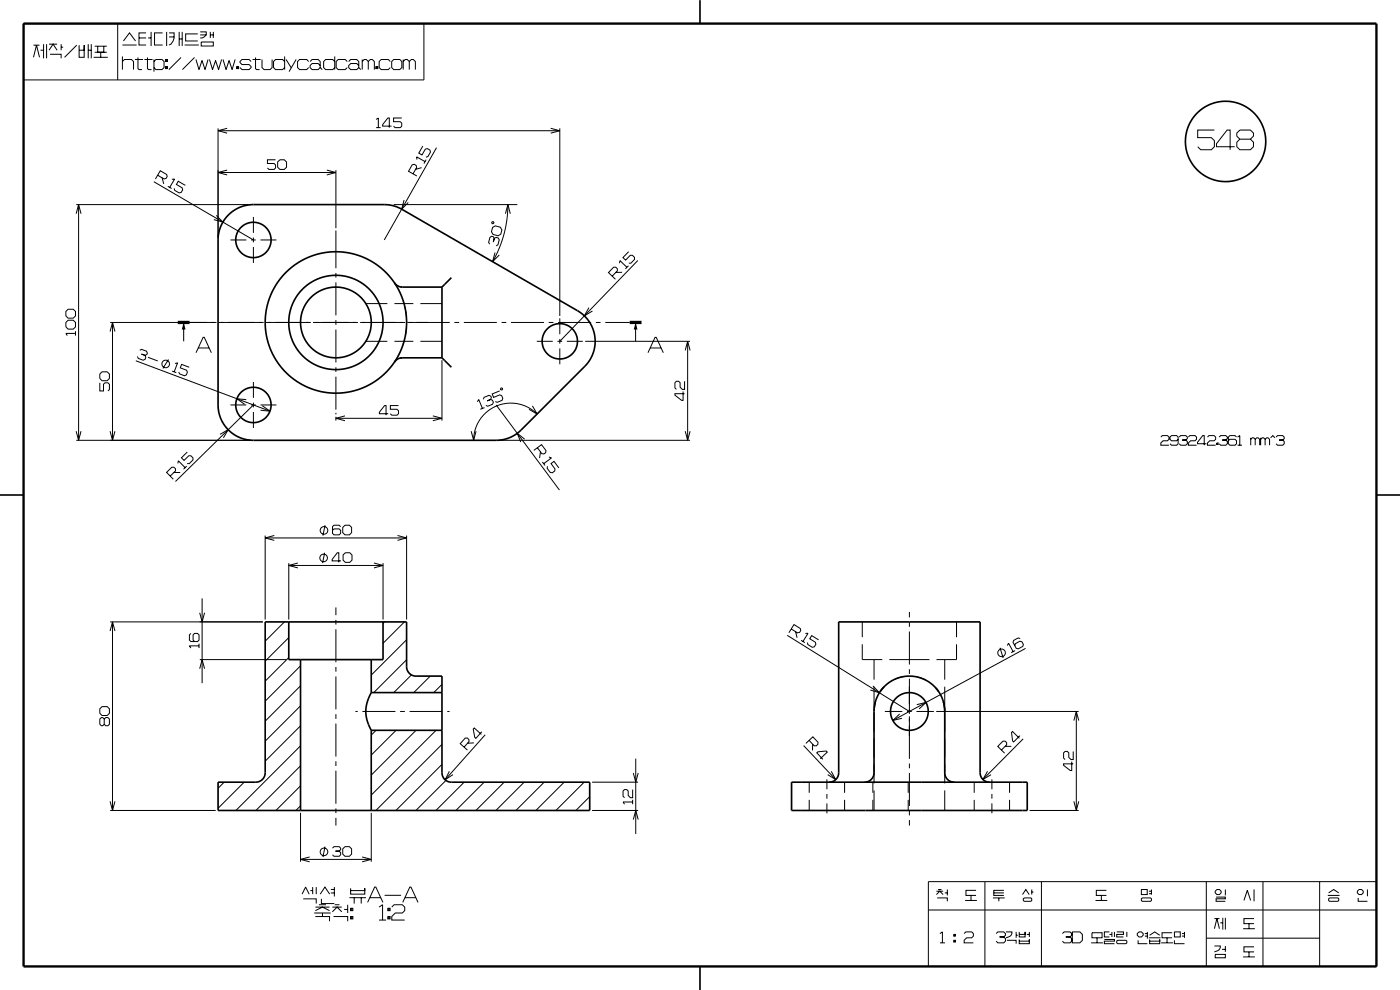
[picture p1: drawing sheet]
<svg xmlns="http://www.w3.org/2000/svg" width="297mm" height="210mm" viewBox="0 0 297 210" stroke-linecap="round" stroke-linejoin="round" font-family="sans-serif">
<g fill="none" stroke="#000" stroke-width=".21">
<path d="M5 5h84.9v12h-84.9zM7.1 12.2l.6-2.6 .7 2.6M7.1 9.6h1.3M8.6 10.7h.6M9.2 9.4v3M9.9 9.4v3M10.4 10.7l.9-1.3 .8 1.3M10.4 9.4h1.7M10.6 11.5h2.4v.9M13 9.4v1.3M13 10h.4M16.3 9.6l-2.6 2.6"/>
<path d="M16.8 9.6v2.6h1.1v-2.6v1.1h-1.1M18.7 10.7h.7M18.7 9.4v3M19.4 9.4v3M19.9 12.2h3M20.1 9.8h2.6M20.1 11.1h2.6M20.7 9.8v1.3h1.3v-1.3M21.4 11.1v1.1M25 5v12M26 13l.4-.4h1.5l.4 .4v1.8M26 9.5h3"/>
<path d="M26 12v2.8M26.2 8.7l1.3-1.7 1.3 1.7M28.6 12.6h1.7M29.3 12.2v2.3l.2 .3h.6M29.5 8.1h1.5M30.6 12.6h1.8M31 7h-1.5v2.5h1.5M31.3 12.2v2.3l.2 .3h.6M31.4 8.1h.7M32.1 6.8v3M32.7 13l.4-.4h1.3l.4 .4v1.3l-.4 .5h-1.3l-.4-.5M32.7 12.6v2.6"/>
<path d="M34.5 7h-1.7v2.5h1.7M35.1 14.1h.4v.4h-.4zM35.1 12.6h.4v.4h-.4zM35.3 12.6v.4M35.3 14.1v.4M35.4 6.8v3M35.9 7h1a2.26 2.26 0 0 1-1 2.5M35.9 7.8h1M38 6.8v3M38 8.3h.7M38.4 12.2l-2.6 2.6M38.7 6.8v3"/>
<path d="M39.2 9.5h3M41.3 12.2l-2.6 2.6M41.6 12.6l.6 2.2 .7-2 .6 2 .6-2.2M42 7.2h-2.6v1.5h2.6M42.5 6.8h1.3a1.12 1.12 0 0 1-1.3 1.3M42.5 7.4h1.3M42.7 8.9h2.6v.9h-2.6zM44.4 12.6l.7 2.2 .6-2 .7 2 .6-2.2M44.6 6.8v1.3M44.6 7.4h.7M45.3 6.8v1.3M47.3 12.6l.7 2.2 .6-2 .6 2 .7-2.2"/>
<path d="M50.2 14.1h.4v.4h-.4zM50.4 14.1v.4M53.3 13l-.5-.4h-1.5l-.4 .4v.3l.4 .4h1.5l.5 .4v.2l-.5 .5h-1.5l-.4-.5M53.6 12.6h1.7M54.2 12.2v2.3l.2 .3h.7M55.6 12.6v1.7l.4 .5h1.3l.4-.5v-1.7M60.4 13l-.4-.4h-1.5l-.5 .4v1.3l.5 .5h1.5l.4-.5M60.4 12v2.8M60.7 12.6l1.1 1.7M62.8 12.6l-1.5 2.6M65.5 13l-.4-.4h-1.5l-.5 .4v1.3l.5 .5h1.5l.4-.5M65.8 13l.4-.4h1.3l.4 .4v1.3l.5 .5"/>
<path d="M67.9 13.9l-.4-.4h-1.3l-.4 .4v.4l.4 .5h1.3l.4-.5M71 13l-.4-.4h-1.5l-.4 .4v1.3l.4 .5h1.5l.4-.5M71 12v2.8M73.7 13l-.5-.4h-1.5l-.4 .4v1.3l.4 .5h1.5l.5-.5M74 13l.4-.4h1.3l.4 .4v1.3l.4 .5M76.1 13.9l-.4-.4h-1.3l-.4 .4v.4l.4 .5h1.3l.4-.5M76.8 13l.5-.4h.4l.4 .4v1.8M76.8 12.6v2.2M78.1 13l.5-.4h.4l.4 .4v1.8M79.7 14.1h.4v.4h-.4zM79.9 14.1v.4M82.8 13l-.4-.4h-1.5l-.5 .4v1.3l.5 .5h1.5l.4-.5"/>
<path d="M83.5 12.6h1.3l.4 .4v1.3l-.4 .5h-1.3l-.4-.5v-1.3zM85.5 13l.5-.4h.4l.4 .4v1.8M85.5 12.6v2.2M86.8 13l.5-.4h.4l.4 .4v1.8M32.6 38.5l21.2 12.4M33.4 37.2l1.4 .8 .4-.2 .3-.4-.1-.4-1.4-.8-1 1.8M34.4 37.7l.3 1.3M35.6 39.5l.8 .5M36.5 38h.5l-1 1.8M39.3 39.3l-1.5-.8-.4 .6 1.2 .7 .2 .5-.4 .5-.4 .1-.9-.5-.2-.5M46.3 27.2v23.2M46.3 27.7h72.5"/>
<path d="M46.3 36.6h25M48.2 27.2l-1.9 .5 1.9 .5M48.2 36.1l-1.9 .5 1.9 .5M58.5 33.9h-1.8v.8h1.4l.4 .3v.6l-.4 .3h-1.1l-.3-.3M59.4 33.9h.9l.5 .5v1.1l-.5 .4h-.9l-.5-.4v-1.1zM69.3 36.1l2 .5-2 .5M71.3 36.1v12.3M79.8 25.3l.5-.3v2.1M79.8 27.1h.9M83.1 26.8h-1.9v-.4l1.1-1.4h.3v2.1M85.2 25h-1.7v.8h1.4l.3 .3v.7l-.3 .3h-1.1l-.3-.3M87.6 36.9l.8-1.4-.1-.4-.4-.3-.5 .2-.7 1.3 1.7 1"/>
<path d="M88.4 33.8v-.5l1.8 1M89.4 35.6l-1.2 .3M89.7 31l-.9 1.5 .7 .4 .7-1.3 .5-.1 .5 .3 .1 .5-.5 .9-.5 .1M90.4 33.9l-.5 .8M92.6 31.3l-11.1 19.6M116.8 27.2l2 .5-2 .5M118.8 27.2v39.8M257.6 27.6h-3.5v1.6h2.9l.6 .6v1.3l-.6 .7h-2.3l-.6-.7M261.9 31.1h-3.8v-.6l2.2-2.9h.7v4.2M263 27.6h2.3l.6 .6v.7l-.6 .6h-2.3l-.6-.6v-.7zM263 29.5l-.6 .7v.9l.6 .7h2.3l.6-.7v-.9l-.6-.7M16.2 45.3l.5-1.9 .5 1.9"/>
<path d="M16.2 43.4h37.1M16.7 43.4v50M45.9 45.7l1.4 1.4-1.9-.5M48.9 50.9h3.4M53.3 50.9h1M53.8 46v3.4M53.8 50.4v1M53.8 52.4v3.4M55.3 50.9h3.3M71.3 48.9v8M71.3 57.9v1M71.3 59.9v7"/>
<path d="M83.5 43.4h26.2M85.7 42.4l-.5 2 1.4-1.5M103.9 51.8l-.2-.4 .2-1.1 .4-.2 .3 .1 .3 .4-.3 .7 .3-.7 .3-.2 .5 .1 .2 .4-.3 1-.4 .3M104.4 47.1l.3-.1v.4h-.3zM104.5 48.2l.6-.3 1 .3 .4 .6-.3 .9-.5 .3-1.1-.3-.3-.5zM105 53.6l-.5 1.9 1.4-1.4M107.2 45.3l.5-1.9 .6 1.9M107.7 43.4l-.2 3.4-.6 3-1 2.8-1.4 2.9M129.9 58.6l1.1-1.2v-.4l-.4-.3h-.4l-1.1 1.1 1.5 1.4M131.4 55.8l.1-.5 1.5 1.4M132 57.8h-1.4M133.3 56.4l-.6 .6"/>
<path d="M133.4 53.4l-1.2 1.2 .5 .6 1-1h.5l.4 .4v.4l-.8 .8h-.4M135.3 55.3l-16.5 17.1M14 68.4l.4-.5h1.1l.5 .5v.9l-.5 .5h-1.1l-.4-.5zM14 66.1l.4-.5h1.1l.5 .5v.9l-.5 .5h-1.1l-.4-.5zM16 70.7h-2l.3 .5M16 70.3v.9M21.2 79.3l.4-.4h1.1l.5 .4v1l-.5 .5h-1.1l-.4-.5zM23.4 70.3l.5-1.9 .5 1.9M23.4 68.4h16.2M23.9 68.4v25M28.8 76.5l28.5 10.7M29.6 74.3l.5-.2 1 .4 .2 .4-.1 .3-.4 .2-.8-.3 .8 .3 .1 .4-.1 .4-.4 .2-1.1-.4-.1-.4"/>
<path d="M31.4 75.8l2.1 .8M35.7 76.2l-1.1 2M36.5 78.7l.9 .4M37.1 77.1l.6-.1-.7 1.9M39 68.4v4M40.1 68.4h5.8M40.1 77.9l-1.6-.6-.3 .7 1.4 .5 .2 .4-.3 .6-.4 .2-1-.4-.2-.4M41.6 74.8l1.5-3.2h.2l1.5 3.2M42.1 73.8h2.2M46.4 68.4h9.5M56.4 68.4h9.5M66.4 68.4h9.5"/>
<path d="M71.3 67.9v1M71.3 69.9v7M71.3 77.9v1M71.3 79.9v7M76.4 68.4h9.5M77.6 72.4h4.6M77.6 64.4h4.6M83.7 72.4h4M83.7 64.4h4M83.7 60h.1M84.9 60.8l.5 .1M85.6 72.7l-.1 .3"/>
<path d="M85.7 64.3v.1M85.9 65.2l.3 2M86.2 69.3l-.2 1.9M86.4 68.4h9M89.2 72.4h4.6M89.2 64.4h4.6M93.8 76.4v12.8M96.4 68.4h1M98.4 68.4h7M106.4 68.4h1M108.4 68.4h7M113.9 72.4h3.4"/>
<path d="M116.4 68.4h1M118.3 72.4h1M118.4 68.4h7M118.8 67.5v3.4M118.8 71.9v1M118.8 73.9v3.4M120.3 72.4h3.3M124.1 72.4h22.3M124.9 65.3l-.9 1.7 1.7-1M126.4 68.4h1M128.4 68.4h5.2M134.8 68.4v4"/>
<path d="M137.5 74.8l1.5-3.2h.2l1.5 3.2M138 73.8h2.2M145.4 74.3l.5-1.9 .5 1.9M145.9 72.4v21M16.2 91.5l.5 1.9 .5-1.9M16.2 93.4h37.1M21.2 81.2v1.7h.8v-1.4l.3-.3h.6l.3 .3v1.1l-.3 .3M23.4 91.5l.5 1.9 .5-1.9M37.7 98.3l.1-.6 1.5 1.5M39.6 98.9l-.7 .6M39.7 95.9l-1.2 1.2 .5 .6 1.1-1h.4l.4 .4v.5l-.8 .7h-.4M46.7 92.1l1.7-.9-1 1.7"/>
<path d="M48.9 85.9h3.4M52.2 84.8l-2-.2 1.7 1.1M53.3 85.9h1M53.8 81v3.4M53.8 85.4v1M53.8 87.4v3.4M53.8 85.9l-16.6 16.2M55.3 85.9h3.3M55.6 86.1l1.7 1.1-2-.2M71.3 87.6v.3M71.3 88.4v.8M71.3 88.7h22.5"/>
<path d="M73.2 88.2l-1.9 .5 1.9 .5M82.4 87.8h-1.9v-.4l1.1-1.4h.3v2.1M84.5 86h-1.7v.8h1.4l.3 .3v.7l-.3 .3h-1.1l-.3-.3M91.8 88.2l2 .5-2 .5M100 91.5l.5 1.9 .5-1.9M101.3 85.2l.3-.4 .7 1.8M102.5 84.7l.2-.4 1-.4 .4 .1 .1 .3-.1 .4-.8 .3 .8-.3 .4 .2 .2 .4-.2 .5-1 .4-.4-.2M102.8 86.5l-.9 .3M105.3 85.9l13.4 18.1M105.8 93.4h40.6M106 82.9l-1.6 .7 .3 .7 1.3-.5 .4 .1 .3 .6-.2 .4-1 .4-.4-.1M106.2 82.3l.4 .1-.1 .3h-.3z"/>
<path d="M111.3 93.2l-1.6-1.3 .8 1.9M112.9 86.1l1 1.7-1.7-1M113.9 87.8a7.9 7.9 0 0 0-8.6-1.7 7.9 7.9 0 0 0-4.8 7.3M114 95l.9 1.2 .5 .1 .4-.3v-.4l-.9-1.3-1.7 1.2M114.7 95.9l-.2 1.3M115.1 98l.5 .7M116.1 98.9v.4l.6 .9 .5 .1 .5-.4v-.4l-.8-1.2 .6-.4 1.1 1.4M116.4 96.9l.6 .2-1.7 1.3M144.9 83v1.9h-.3l-1.4-1.1v-.3h2M145.2 80.9v1.7h-.4l-.5-.5v-.9l-.3-.3h-.5l-.3 .3v1.1l.3 .3M145.4 91.5l.5 1.9 .5-1.9M246.3 92.7l.3-.3h1.1l.3 .3v.5l-.3 .3h-1l-.4 .5v.4h1.7"/>
<path d="M249.9 93.2l-.3 .3h-1.1l-.3-.3v-.5l.3-.3h1.1l.3 .3v1.4l-.3 .3h-1.1l-.3-.3M250.2 92.7l.3-.3h1.1l.3 .3v.3l-.3 .3h-.8h.8l.3 .4v.4l-.3 .3h-1.1l-.3-.3M252.1 92.7l.3-.3h1.1l.3 .3v.5l-.3 .3h-.9l-.5 .5v.4h1.7M255.9 94.1h-1.8v-.3l1.1-1.4h.3v2M256.2 92.7l.3-.3h1.1l.3 .3v.5l-.3 .3h-1l-.4 .5v.4h1.7M258.1 94h.3v.3h-.3zM258.3 94v.3M258.6 92.7l.4-.3h1.1l.3 .3v.3l-.3 .3h-.8h.8l.3 .4v.4l-.3 .3h-1.1l-.4-.3M262.3 92.7l-.3-.3h-1.1l-.3 .3v1.4l.3 .3h1.1l.3-.3v-.6l-.3-.3h-1.1l-.3 .3M262.5 92.7l.5-.3v2M262.5 94.4h1M265.3 93.2l.4-.3h.3l.3 .3v1.2"/>
<path d="M265.3 92.9v1.5M266.3 93.2l.3-.3h.3l.3 .3v1.2M267.4 93.2l.4-.3h.3l.3 .3v1.2M267.4 92.9v1.5M268.4 93.2l.3-.3h.3l.3 .3v1.2M269.5 92.9l.5-.5 .5 .5M270.7 92.7l.3-.3h1.1l.3 .3v.3l-.3 .3h-.8h.8l.3 .4v.4l-.3 .3h-1.1l-.3-.3M36.1 101l1.1-1.1v-.5l-.3-.3h-.4l-1.2 1.1 1.5 1.5M36.9 100.2h1.3M56.3 113.6v17.8M56.3 114.1h30M58.2 113.6l-1.9 .5 1.9 .5"/>
<path d="M61.3 119.4v12M61.3 119.9h20M63.2 119.4l-1.9 .5 1.9 .6M68.9 117.2l-.5 2.2M69 111.4l-.5 2.2M72.3 111.7l-.3-.3h-1.1l-.4 .3v1.4l.4 .4h1.1l.3-.4v-.6l-.3-.3h-1.1l-.4 .3M72.3 119h-1.8v-.3l1.1-1.5h.3v2.1M72.7 111.9l.5-.5h.9l.5 .5v1.1l-.5 .5h-.9l-.5-.5zM72.8 117.7l.5-.5h.9l.5 .5v1.1l-.5 .5h-.9l-.5-.5zM79.3 119.4l2 .5-2 .6M81.3 119.4v12M84.3 113.6l2 .5-2 .5"/>
<path d="M86.3 113.6v17.8M23.4 133.9l.5-2 .5 2M23.4 131.9h32.4M23.9 131.9v40M40.5 134.4l-.3 .3v1.1l.3 .3h1.4l.3-.3v-1.1l-.3-.3h-.6l-.3 .3v1.1l.3 .3M42.2 137h-2l.3 .5M42.2 136.5v1M42.4 130l.5 1.9 .5-1.9M42.4 139.9h18.4M42.9 126.9v18M60.3 131.9l-4 4.1M61.3 139.5l-5 5"/>
<path d="M61.3 135.2l-5 5.1M71.3 128.9v1.6M71.3 131.5v1M71.3 133.5v7M81.6 131.9l-.3 .3M85.8 131.9l-4.5 4.6M86.3 139.9l-7 7M86.3 135.7l-7.5 7.5M167 134.8l25.9 16.1M167.9 133.4l1.3 .8 .4-.1 .3-.4-.1-.4-1.4-.8-1 1.7M168.8 134l.3 1.3M169.9 135.8l.8 .5"/>
<path d="M170.9 134.4l.5-.1-1.1 1.8M173.7 135.7l-1.5-.9-.4 .7 1.2 .7 .1 .5-.4 .5-.4 .1-.9-.6-.1-.4M182.9 136.7v3.2h4.3M182.9 131.9v3.3M185.4 139.9v4.3M188.7 139.9h8.5M192.9 129.8v1.2M192.9 132v1M192.9 134v7M200.4 139.9v4.3M202.9 136.7v3.2h-4.2M202.9 131.9v3.3"/>
<path d="M212.1 137.4l.7 2.2M213.7 136.9l.3-.5 .9 1.8M215.3 138l-.8 .5M216.4 135.4l-.4-.1-1 .5-.1 .5 .7 1.2 .4 .1 1-.5 .1-.4-.3-.6-.4-.1-1 .5-.1 .5M217.6 137.5l-28.2 15.3M21.2 152.5l.3-.3h.3l.3 .3v1.1l-.3 .3h-.3l-.3-.3zM21.2 150.4l.4-.5h1.1l.5 .5v.9l-.5 .5h-1.1l-.4-.5zM22.1 152.5l.3-.3h.5l.3 .3v1.1l-.3 .3h-.5l-.3-.3M42.4 141.8l.5-1.9 .5 1.9M63.8 158.2l-13.8 13.7M63.8 154l-7.5 7.5M63.8 149.7l-7.5 7.5"/>
<path d="M63.8 145.5l-7.5 7.5M63.8 141.2l-7.5 7.5M71.3 141.5v1M71.3 143.5v7M71.3 151.5v1M71.3 153.5v7M75.4 150.9h.5M76.9 150.9h7M79.8 154.9l-1 1M84 154.9l-5.2 5.3M84.9 150.9h1M86.9 150.9h7"/>
<path d="M87.3 143.2l-3.8 3.7M88.3 154.9l-9.5 9.5M91.3 143.4l-3.5 3.5M92.5 154.9l-13.7 13.8M93.8 145.2l-1.8 1.7M93.8 157.9l-14.1 14M94.9 150.9h.5M98.5 158.5l1-1.2v-.4l-.4-.3h-.4l-1.1 1.2 1.6 1.3M100.5 157.6l-1.3 .1M102.2 155.2l-1.2 1.4-.3-.2-.3-1.7 .2-.3 1.5 1.4M102.9 155.9l-8.5 9.5M170.5 158.2l6.8 7.2"/>
<path d="M171.6 157.1l1.1 1.1h.5l.3-.3v-.5l-1.1-1.1-1.4 1.4M172.4 157.9v1.3M185.2 145.5l1.4 1.5-2-.6M185.4 145.7v4M185.4 151.2v4M185.4 156.7v4M185.5 150.2l-.1 .7M187.7 150.9h3.7M188.9 144.6h.1M190.9 151.5l-1.5 1.3 2-.4M191.8 143.5l-2 .6M192.4 150.9h1"/>
<path d="M192.9 142v1M192.9 144v7.4M192.9 152v9M194.4 143.6h.1M194.4 150.9h3.7M194.5 149.5l1.9-.5-1.4 1.4M194.5 143.6l1.9 .7M198.6 150.9h30.2M200.4 145.7v4M200.4 151.2v4M200.4 156.7v4M212.4 159.1l1.2-1.1v-.5l-.4-.3h-.4l-1.1 1.1 1.4 1.5"/>
<path d="M214.6 158.3h-1.4M216.4 156l-1.4 1.4-.2-.2-.2-1.8 .2-.2 1.5 1.4M217.1 156.7l-8.6 8.6M227.7 159.4v1.7h-.5l-.5-.5v-.9l-.3-.3h-.5l-.3 .3v1.1l.3 .3M227.8 152.9l.5-2 .6 2M228.3 150.9v21M23.4 170l.5 1.9 .5-1.9M23.4 171.9h22.4M47.6 165.9l-1.3 1.3M51.8 165.9l-5.5 5.6M63.8 170.9l-1 1M63.8 166.7l-5.3 5.2"/>
<path d="M63.8 162.4l-9.5 9.5M63.8 172.4v10.4M69 179.6l-.5 2.2M70.5 179.9l.4-.3h1.1l.3 .3v.3l-.3 .3h-.8h.8l.3 .4v.4l-.3 .3h-1.1l-.4-.3M71.3 161.5v1M71.3 163.5v7M71.3 171.5v1M71.3 173.5v1.6M73.2 179.6h.9l.5 .5v1.1l-.5 .4h-.9l-.5-.4v-1.1zM78.8 172.4v10.4M93.8 162.1l-9.8 9.8M94.6 165.5l-6.4 6.4"/>
<path d="M95.3 163.6l-.9 1.8 1.7-1.1M98.5 165.9l-6 6M102.7 165.9l-6 6M107 165.9l-6 6M111.2 165.9l-6 6M115.4 165.9l-6 6M119.7 165.9l-6 6M123.9 165.9l-6 6M125.1 169l-2.9 2.9M125.6 171.9h9.8M125.6 165.9h9.8M134.2 167.5v1.7h-.5l-.4-.5v-.9l-.3-.3h-.5l-.3 .3v1.1l.3 .3"/>
<path d="M134.2 170.1h-2l.3 .5M134.2 169.7v.9M134.4 164l.5 1.9 .5-1.9M134.4 173.8l.5-1.9 .5 1.9M134.9 160.9v16M171.7 165.9v2.3M171.7 169.7v2.2M174 160.9l1.5-1.4-.2-.2-1.8 .2-.2 .2 1.3 1.4M175.4 165.3v2.1M175.4 168.4v1M175.4 170.4v2.1M176.3 163.6l1 1.8-1.7-1.1"/>
<path d="M179.2 165.9v2.3M179.2 169.7v2.2M185.2 165.9v2.3M185.2 169.7v2.2M185.4 162.2v4M185.4 167.7v4.2M192.7 165.9v2.3M192.7 169.7v2.2M192.9 162v1M192.9 164v7M192.9 172v1M192.9 174v1.1"/>
<path d="M200.4 162.2v4M200.4 167.7v4.2M206.7 165.9v2.3M206.7 169.7v2.2M209.5 163.6l-1 1.7 1.7-1M210.4 165.3v2.1M210.4 168.4v1M210.4 170.4v2.1M214.2 165.9v2.3M214.2 169.7v2.2M218.4 171.9h10.4M227.4 161.6v1.8h-.4l-1.4-1.1v-.3h2.1"/>
<path d="M227.8 170l.5 1.9 .6-1.9M63.8 182.3h15M64.1 189.7l.7-1.5 .8 1.5M64.3 190.7h2.8v1M65.7 181.8l-1.9 .5 1.9 .5M65.8 188.9h.5M66.3 188.2v1.5M66.7 193.7h3.5M66.9 194.4h3v1M66.9 193.2l1.5-.8 1.5 .8M66.9 192.4h3M67.1 188.2v1.5"/>
<path d="M67.7 191.9h1.5M67.9 189.7l1-1.5 1 1.5M68.2 190.7v1h2.7M68.4 193.7v.7M70.2 189.4h.7M70.2 188.7h.7M70.5 193.4l1-1 1 1M70.5 192.4h2M70.8 194.4h3v1M70.9 188.2v2M71 191.9h1M73 192.9h.8"/>
<path d="M73.8 191.9v1.8M74.1 190.4h3.5M74.4 194.4h.5v.5h-.5zM74.4 192.7h.5v.5h-.5zM74.4 188.4v1.3h3v-1.3v.5h-3M74.6 192.7v.5M74.6 194.4v.5M75.1 190.4v1.3M76.6 190.4v1.3M76.8 181.8l2 .5-2 .5M78 191.4l1.5-3.2h.2l1.5 3.2M78.5 190.4h2.2"/>
<path d="M80.4 192.4l.8-.5v3.3M80.4 195.2h1.5M81.6 189.9h3.5M82.3 194.4h.5v.5h-.5zM82.3 192.7h.5v.5h-.5zM82.5 192.7v.5M82.5 194.4v.5M83.1 192.4l.5-.5h1.8l.5 .5v.8l-.5 .5h-1.5l-.8 .7v.8h2.8M85.4 191.4l1.5-3.2h.3l1.5 3.2M85.9 190.4h2.3M196.9 187h95.1v18h-95.1zM196.9 193h95.1"/>
<path d="M198.6 189.8l.8-.8 .7 .8M198.6 189h1.5M198.8 190.5h2.2v.7M199 188.7h.7M199.4 198l.5-.3v2.3M200.4 189.4h.6M201 188.7v1.2M202.3 199.5h.4v.3h-.4zM202.3 198.2h.4v.4h-.4zM202.5 198.2v.4M202.5 199.5v.3M204.5 198l.4-.3h1.2l.4 .3v.6l-.4 .3h-1l-.6 .6v.5h2"/>
<path d="M204.7 191h2.5M206 189.9v1.1M207.1 188.9h-2.2v1h2.2M208.9 187v18M210.6 190.5h2.5M210.8 189.4h2.2M211.3 198l.4-.3h1.2l.4 .3v.4l-.4 .3h-.9h.9l.4 .4v.5l-.4 .4h-1.2l-.4-.4M211.9 190.5v.7M213 188.9h-2.2v1h2.2M213.4 197.7h1.3a1.16 1.16 0 0 1-1.3 1.2M213.6 199.5h2v.7M215.6 197.7v1.2"/>
<path d="M215.6 198.4h.3M216.2 199.3v.9h2.2v-.9v.3h-2.2M216.2 197.7v1h1.3v-1v.5h-1.3M216.9 189.8l.7-1.1 .7 1.1M217.1 190.7l.2-.2h1.4l.2 .2v.3l-.2 .2h-1.4l-.2-.2zM217.8 198.2h.6M218.4 197.7v1M218.9 189.2h.3M218.9 188.7v1.1M220.9 187v18M225.4 198l.3-.3h1.3l.4 .3v.4l-.4 .3h-.9h.9l.4 .4v.5l-.4 .4h-1.3l-.3-.4M227.5 197.7h1.6l.5 .5v1.3l-.5 .5h-1.6z"/>
<path d="M231.7 197.9h2.1v1h-2.1zM232.4 191h2.5M232.7 198.9v1.1M233.6 189.9v1.1M234.3 199.3h2.1v.3h-2.1v.6h2.1M234.7 188.9h-2.1v1h2.1M235.4 197.7h-1.1v1h1.1M235.4 198.2h.5M235.9 197.7v1M236.4 197.7v1M236.9 199.6l.2-.1h1.8l.1 .1v.4l-.1 .2h-1.8l-.2-.2zM236.9 197.7h1.4v.5h-1.4v.5h1.4"/>
<path d="M239 197.7v1M241.3 198l.3-.3h.6l.3 .3v.4l-.3 .3h-.6l-.3-.3zM241.4 199.5v.7h2M242.1 188.7h1.3v1.1h-1.3zM242.3 190.5h1.8l.2 .2v.3l-.2 .2h-1.8l-.2-.2v-.3zM242.9 198h.5M242.9 198.6h.5M243.4 197.7v1.4M243.7 198.9h2.5M243.7 189h.6M243.7 189.6h.6M243.9 199.3v.9h2.1v-.9v.3h-2.1"/>
<path d="M243.9 198.4l1.1-.7 1 .7M244.3 188.7v1.1M247.6 198.9v1.1M248.7 197.9h-2.2v1h2.2M249.1 199.5v.7h2.2M249.1 197.7h1.3v1h-1.3zM250.7 198h.6M250.7 198.6h.6M251.3 197.7v1.2M255.9 199h24.1M255.9 187v18M257.6 197l.6-2.1 .5 2.1"/>
<path d="M257.6 194.9h1.1M258 190.3h1.9v.4h-1.9v.5h1.9M258.2 188.7h.5l.4 .3v.4l-.4 .4h-.5l-.4-.4v-.4zM258.9 195.8h.5M259.4 194.7v2.5M259.9 188.7v1.2M259.9 194.7v2.5M263.7 197h2.5M263.9 191l.7-2.1 .7 2.1M265 195.9v1.1M266 194.9h-2.1v1h2.1M266 188.7v2.5"/>
<path d="M267.9 187v18M280 187v18M281.7 189.9h2.5M281.9 189.4l1-.7 1.1 .7M282 190.5h1.8l.2 .2v.3l-.2 .2h-1.8l-.1-.2v-.3zM288.1 190.5v.7h2M288.3 188.7h.5l.4 .3v.4l-.4 .4h-.5l-.3-.4v-.4zM290.1 188.7v1.4M199.4 200h1.1M231.5 200h2.5M246.3 200h2.5M257.6 200.7h1.3a1.17 1.17 0 0 1-1.3 1.2"/>
<path d="M257.8 202.4h2.1v.8h-2.1zM259.2 201.4h.7M259.9 200.7v1.2M263.7 203h2.5M265 201.9v1.1M266 200.8h-2.1v1.1h2.1"/>
<circle cx="35.2" cy="77.2" r=".81"/>
<circle cx="68.7" cy="118.3" r=".8"/>
<circle cx="68.7" cy="112.5" r=".8"/>
<circle cx="212.5" cy="138.5" r=".81"/>
<circle cx="68.7" cy="180.7" r=".81"/>
</g>
<g fill="none" stroke="#000" stroke-width=".35">
<path d="M148.5 0v5M48.4 45.7a7.5 7.5 0 0 1 5.4-2.3h27.7a7.5 7.5 0 0 1 3.8 1l37.2 21.5a7.5 7.5 0 0 1 1.6 11.8l-13.5 13.5a7.5 7.5 0 0 1-5.3 2.2h-51.5a7.5 7.5 0 0 1-7.5-7.5v-35a7.5 7.5 0 0 1 2.1-5.2zM95.8 58.9l-2 2M83.7 60a2.01 2.01 0 0 0 1.7 .9h8.4M85.4 75.9a1.99 1.99 0 0 0-1.7 .9M85.4 75.9h-.5M85.4 75.9h8.4M93.8 75.9l2 2M93.8 60.9v15M0 105h5M292 105h5M56.3 131.9h30v9.6l.3 1 .6 .6 .8 .3h5.8v20.5a2 2 0 0 0 2 2h29.3v6h-78.8v-6h8a2 2 0 0 0 2-2z"/>
<path d="M61.3 131.9v8h20v-8M63.8 139.9v32M78.8 139.9v7M78.8 146.9l-.9 2.2-.3 1.7 .3 2 .9 2.1M78.8 154.9v17M78.8 146.9h15M78.8 154.9h15M185.7 148.9l-.2 1.3M187.5 145.7l-.8 1M198.5 145.9l.6 .8M200.1 148.8l.3 2.1M200.4 150.9a7.5 7.5 0 0 0-7.5-7.5 7.5 7.5 0 0 0-7.5 7.5v13a2 2 0 0 1-2 2"/>
<path d="M200.4 150.9v13a2 2 0 0 0 2 2M167.9 165.9h50v6h-50zM175.9 165.9a2 2 0 0 0 2-2v-32h30v32a2 2 0 0 0 2 2M148.5 205v5"/>
<circle cx="260" cy="30" r="8.5"/>
<circle cx="53.8" cy="50.9" r="3.7"/>
<circle cx="71.3" cy="68.4" r="7.5"/>
<circle cx="71.3" cy="68.4" r="15"/>
<circle cx="71.3" cy="68.4" r="10"/>
<circle cx="118.8" cy="72.4" r="3.8"/>
<circle cx="53.8" cy="85.9" r="3.7"/>
<circle cx="192.9" cy="150.9" r="4"/>
</g>
<path d="M5 5h287v200h-287z" fill="none" stroke="#000" stroke-width=".5"/>
<path d="M37.7 68.4h2.5M133.6 68.4h2.5" fill="none" stroke="#000" stroke-width=".7" stroke-linecap="butt"/>
<g fill="#000">
<path d="M39 68.4l.4 1.5h-.8z" fill-rule="evenodd"/>
<path d="M134.8 68.4l.4 1.5h-.8z" fill-rule="evenodd"/>
</g>
</svg>
